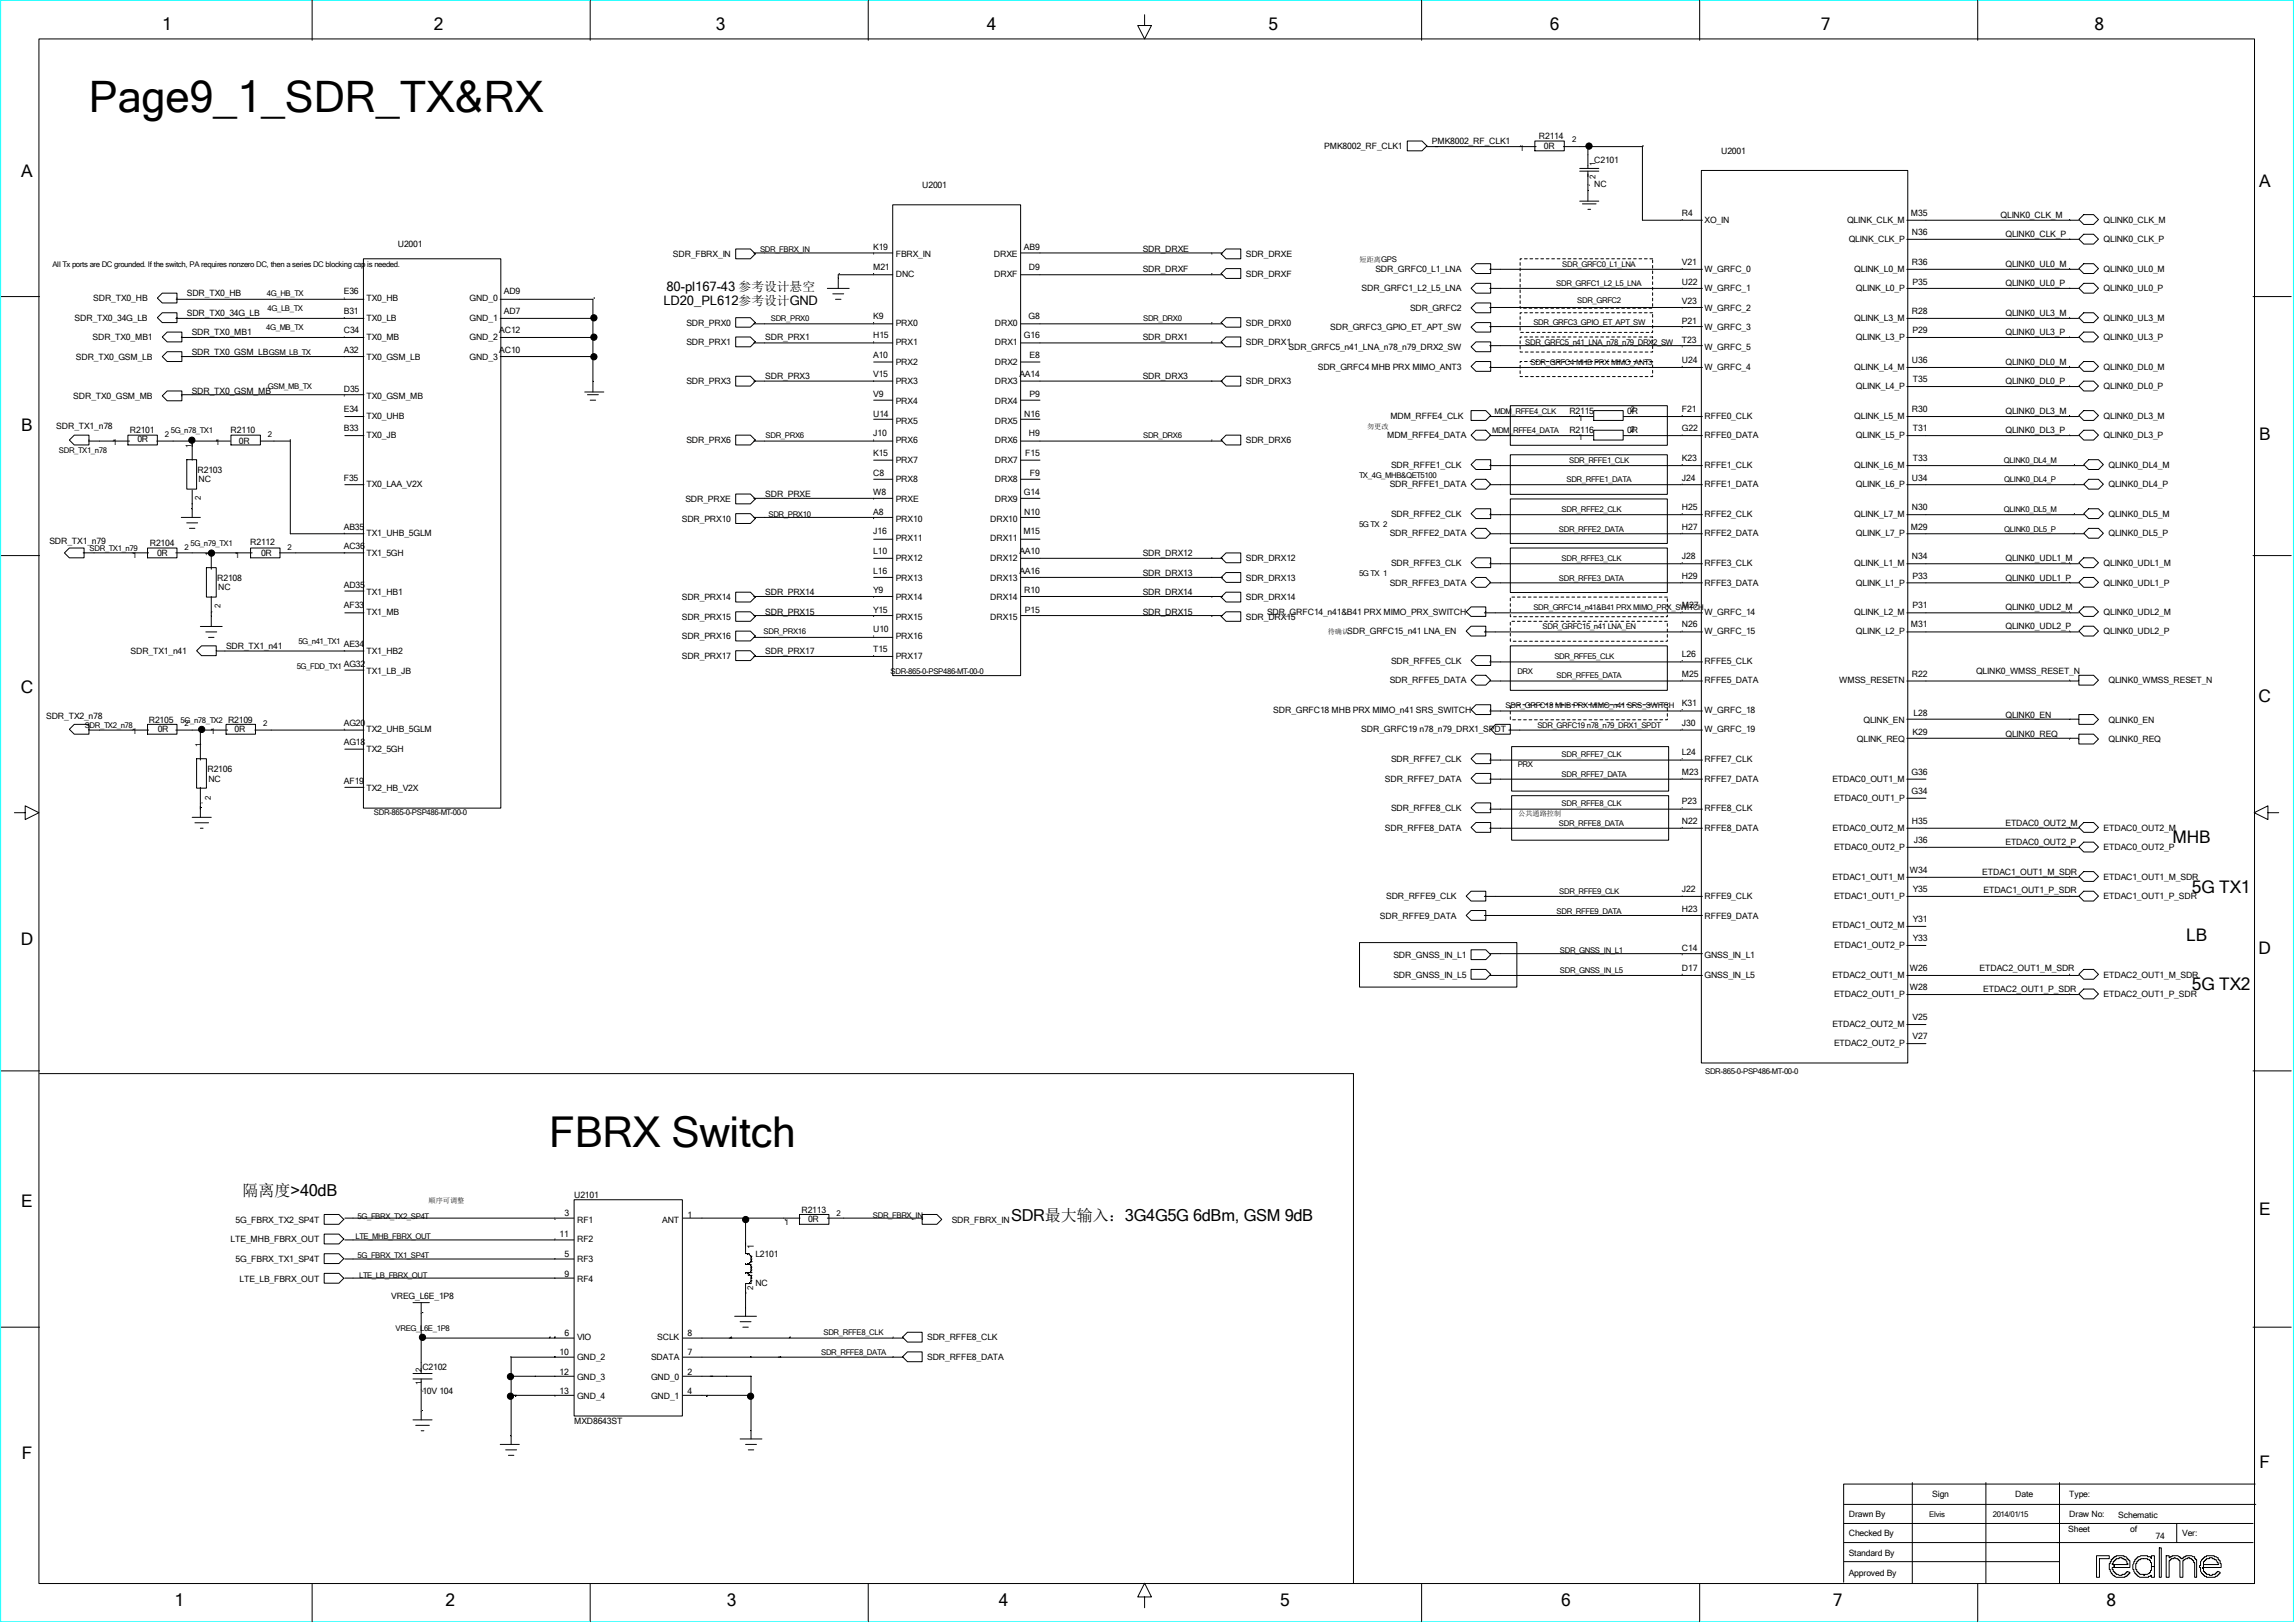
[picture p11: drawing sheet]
<svg xmlns="http://www.w3.org/2000/svg" width="297mm" height="210mm" viewBox="0 0 297 210" stroke-linecap="round" stroke-linejoin="round" font-family="sans-serif">
<defs><g id="words">
<text font-size="5.6" x="11.5" y="14.5">Page9_1_SDR_TX&amp;RX</text>
<text font-size="5.5" x="71.1" y="148.4">FBRX Switch</text>
<g font-size="2.2">
<text x="21" y="3.8">1</text>
<text x="56.1" y="3.8">2</text>
<text x="92.6" y="3.8">3</text>
<text x="127.7" y="3.8">4</text>
<text x="164.2" y="3.8">5</text>
<text x="200.6" y="3.8">6</text>
<text x="235.7" y="3.8">7</text>
<text x="271" y="3.8">8</text>
<text x="2.8" y="23">A</text>
<text x="292.4" y="24.1">A</text>
<text x="2.8" y="55.8">B</text>
<text x="292.4" y="56.9">B</text>
<text x="2.7" y="89.7">C</text>
<text x="292.3" y="90.8">C</text>
<text x="281.2" y="109.1">MHB</text>
<text x="283.7" y="115.5">5G TX1</text>
<text x="2.7" y="122.3">D</text>
<text x="282.9" y="121.8">LB</text>
<text x="292.3" y="123.4">D</text>
<text x="283.7" y="128.1">5G TX2</text>
<text x="2.8" y="156.1">E</text>
<text x="292.4" y="157.3">E</text>
<text x="2.8" y="188.8">F</text>
<text x="292.4" y="189.9">F</text>
<text x="22.6" y="207.8">1</text>
<text x="57.7" y="207.8">2</text>
<text x="94.1" y="207.8">3</text>
<text x="129.3" y="207.8">4</text>
<text x="165.7" y="207.8">5</text>
<text x="202" y="207.8">6</text>
<text x="237.2" y="207.8">7</text>
<text x="272.6" y="207.8">8</text>
</g>
<g font-size="2.1">
<text x="31.4" y="154.8">隔离度&gt;40dB</text>
<text x="130.8" y="157.9">SDR最大输入：3G4G5G 6dBm, GSM 9dB</text>
</g>
<g font-size="1.7">
<text x="85.9" y="39.5">LD20_PL612参考设计GND</text>
<text x="86.2" y="37.6">80-pl167-43 参考设计悬空</text>
</g>
<g font-size="1.1">
<text x="171.4" y="19.3">PMK8002_RF_CLK1</text>
<text x="185.3" y="18.6">PMK8002_RF_CLK1</text>
<text x="199.2" y="18">R2114</text>
<text x="199.8" y="19.2">0R</text>
<text x="206.3" y="21.1">C2101</text>
<text x="222.7" y="19.9">U2001</text>
<text x="119.4" y="24.4">U2001</text>
<text x="206.3" y="24.2">NC</text>
<text x="217.7" y="27.9">R4</text>
<text x="220.6" y="28.8">XO_IN</text>
<text x="239" y="28.8">QLINK_CLK_M</text>
<text x="247.3" y="27.9">M35</text>
<text x="258.9" y="28.2">QLINK0_CLK_M</text>
<text x="272.2" y="28.8">QLINK0_CLK_M</text>
<text x="51.5" y="32">U2001</text>
<text x="87.1" y="33.3">SDR_FBRX_IN</text>
<text x="113" y="32.4">K19</text>
<text x="113" y="34.9">M21</text>
<text x="115.9" y="33.3">FBRX_IN</text>
<text x="115.9" y="35.8">DNC</text>
<text x="128.6" y="33.3">DRXE</text>
<text x="128.7" y="35.8">DRXF</text>
<text x="132.5" y="32.4">AB9</text>
<text x="133.2" y="34.9">D9</text>
<text x="147.9" y="32.6">SDR_DRXE</text>
<text x="147.9" y="35.2">SDR_DRXF</text>
<text x="161.2" y="33.3">SDR_DRXE</text>
<text x="161.2" y="35.8">SDR_DRXF</text>
<text x="178" y="35.2">SDR_GRFC0_L1_LNA</text>
<text x="217.7" y="34.3">V21</text>
<text x="220.6" y="35.2">W_GRFC_0</text>
<text x="239.3" y="31.4">QLINK_CLK_P</text>
<text x="240" y="35.2">QLINK_L0_M</text>
<text x="247.4" y="34.3">R36</text>
<text x="247.4" y="30.5">N36</text>
<text x="259.5" y="30.7">QLINK0_CLK_P</text>
<text x="259.5" y="34.5">QLINK0_UL0_M</text>
<text x="272.2" y="31.4">QLINK0_CLK_P</text>
<text x="272.2" y="35.2">QLINK0_UL0_M</text>
<text x="9.7" y="41.5">SDR_TX0_34G_LB</text>
<text x="12.1" y="39">SDR_TX0_HB</text>
<text x="24.2" y="38.3">SDR_TX0_HB</text>
<text x="24.2" y="40.9">SDR_TX0_34G_LB</text>
<text x="44.5" y="40.6">B31</text>
<text x="44.5" y="38.1">E36</text>
<text x="47.4" y="39">TX0_HB</text>
<text x="47.4" y="41.5">TX0_LB</text>
<text x="60.8" y="39">GND_0</text>
<text x="60.8" y="41.5">GND_1</text>
<text x="65.2" y="40.6">AD7</text>
<text x="65.2" y="38.1">AD9</text>
<text x="113" y="41.3">K9</text>
<text x="133.1" y="41.3">G8</text>
<text x="176.2" y="37.7">SDR_GRFC1_L2_L5_LNA</text>
<text x="182.5" y="40.2">SDR_GRFC2</text>
<text x="217.7" y="39.4">V23</text>
<text x="217.7" y="41.9">P21</text>
<text x="217.7" y="36.8">U22</text>
<text x="220.6" y="37.7">W_GRFC_1</text>
<text x="220.6" y="40.2">W_GRFC_2</text>
<text x="240" y="41.5">QLINK_L3_M</text>
<text x="240.2" y="37.7">QLINK_L0_P</text>
<text x="247.4" y="40.6">R28</text>
<text x="247.5" y="36.8">P35</text>
<text x="259.5" y="37.1">QLINK0_UL0_P</text>
<text x="259.5" y="40.9">QLINK0_UL3_M</text>
<text x="272.2" y="37.7">QLINK0_UL0_P</text>
<text x="272.2" y="41.5">QLINK0_UL3_M</text>
<text x="9.8" y="46.6">SDR_TX0_GSM_LB</text>
<text x="12" y="44">SDR_TX0_MB1</text>
<text x="24.8" y="43.4">SDR_TX0_MB1</text>
<text x="24.8" y="45.9">SDR_TX0_GSM_LBGSM_LB_TX</text>
<text x="44.5" y="45.7">A32</text>
<text x="44.5" y="43.1">C34</text>
<text x="47.4" y="44">TX0_MB</text>
<text x="47.4" y="46.6">TX0_GSM_LB</text>
<text x="60.8" y="44">GND_2</text>
<text x="60.8" y="46.6">GND_3</text>
<text x="64.6" y="45.7">AC10</text>
<text x="64.6" y="43.1">AC12</text>
<text x="88.8" y="44.6">SDR_PRX1</text>
<text x="88.8" y="42.1">SDR_PRX0</text>
<text x="99" y="44">SDR_PRX1</text>
<text x="113" y="43.8">H15</text>
<text x="113" y="46.3">A10</text>
<text x="115.9" y="42.1">PRX0</text>
<text x="115.9" y="44.6">PRX1</text>
<text x="115.9" y="47.2">PRX2</text>
<text x="128.7" y="42.1">DRX0</text>
<text x="128.7" y="44.6">DRX1</text>
<text x="128.7" y="47.2">DRX2</text>
<text x="132.5" y="43.8">G16</text>
<text x="133.2" y="46.3">E8</text>
<text x="147.9" y="44">SDR_DRX1</text>
<text x="161.2" y="44.6">SDR_DRX1</text>
<text x="161.2" y="42.1">SDR_DRX0</text>
<text x="166.8" y="45.3">SDR_GRFC5_n41_LNA_n78_n79_DRX2_SW</text>
<text x="170.5" y="47.8">SDR_GRFC4 MHB PRX MIMO_ANT3</text>
<text x="172.1" y="42.7">SDR_GRFC3_GPIO_ET_APT_SW</text>
<text x="217.7" y="44.4">T23</text>
<text x="217.7" y="46.9">U24</text>
<text x="220.6" y="42.7">W_GRFC_3</text>
<text x="220.6" y="45.3">W_GRFC_5</text>
<text x="220.6" y="47.8">W_GRFC_4</text>
<text x="240" y="47.8">QLINK_L4_M</text>
<text x="240.2" y="44">QLINK_L3_P</text>
<text x="247.4" y="46.9">U36</text>
<text x="247.5" y="43.1">P29</text>
<text x="259.5" y="43.4">QLINK0_UL3_P</text>
<text x="259.5" y="47.2">QLINK0_DL0_M</text>
<text x="272.2" y="44">QLINK0_UL3_P</text>
<text x="272.2" y="47.8">QLINK0_DL0_M</text>
<text x="9.5" y="51.6">SDR_TX0_GSM_MB</text>
<text x="24.8" y="51">SDR_TX0_GSM_MB</text>
<text x="44.5" y="50.7">D35</text>
<text x="44.5" y="53.3">E34</text>
<text x="47.4" y="51.6">TX0_GSM_MB</text>
<text x="88.8" y="49.7">SDR_PRX3</text>
<text x="99" y="49.1">SDR_PRX3</text>
<text x="113" y="48.8">V15</text>
<text x="113" y="51.4">V9</text>
<text x="113" y="53.9">U14</text>
<text x="115.9" y="49.7">PRX3</text>
<text x="115.9" y="52.3">PRX4</text>
<text x="128.7" y="49.7">DRX3</text>
<text x="128.7" y="52.3">DRX4</text>
<text x="131.9" y="48.8">AA14</text>
<text x="132.6" y="53.9">N16</text>
<text x="133.2" y="51.4">P9</text>
<text x="147.9" y="49.1">SDR_DRX3</text>
<text x="161.2" y="49.7">SDR_DRX3</text>
<text x="203.1" y="53.5">R2115</text>
<text x="210.6" y="53.5">0R</text>
<text x="217.7" y="53.3">F21</text>
<text x="240.2" y="50.4">QLINK_L4_P</text>
<text x="247.4" y="53.3">R30</text>
<text x="247.5" y="49.5">T35</text>
<text x="259.5" y="49.7">QLINK0_DL0_P</text>
<text x="259.5" y="53.5">QLINK0_DL3_M</text>
<text x="272.2" y="50.4">QLINK0_DL0_P</text>
<text x="7.3" y="55.6">SDR_TX1_n78</text>
<text x="16.8" y="56">R2101</text>
<text x="17.8" y="57.2">0R</text>
<text x="29.8" y="56">R2110</text>
<text x="30.9" y="57.4">0R</text>
<text x="44.5" y="55.8">B33</text>
<text x="47.4" y="54.2">TX0_UHB</text>
<text x="47.4" y="56.7">TX0_JB</text>
<text x="88.8" y="57.3">SDR_PRX6</text>
<text x="113" y="56.5">J10</text>
<text x="113" y="59">K15</text>
<text x="115.9" y="54.8">PRX5</text>
<text x="115.9" y="57.3">PRX6</text>
<text x="115.9" y="59.9">PRX7</text>
<text x="128.7" y="54.8">DRX5</text>
<text x="128.7" y="57.3">DRX6</text>
<text x="128.7" y="59.9">DRX7</text>
<text x="132.7" y="59">F15</text>
<text x="133.2" y="56.5">H9</text>
<text x="161.2" y="57.3">SDR_DRX6</text>
<text x="179.5" y="56.7">MDM_RFFE4_DATA</text>
<text x="179.9" y="54.2">MDM_RFFE4_CLK</text>
<text x="203.1" y="56.1">R2116</text>
<text x="210.6" y="56.1">0R</text>
<text x="217.7" y="59.6">K23</text>
<text x="217.7" y="55.8">G22</text>
<text x="220.6" y="54.2">RFFE0_CLK</text>
<text x="220.6" y="56.7">RFFE0_DATA</text>
<text x="240" y="54.2">QLINK_L5_M</text>
<text x="240.2" y="56.7">QLINK_L5_P</text>
<text x="247.5" y="59.6">T33</text>
<text x="247.5" y="55.8">T31</text>
<text x="259.5" y="56.1">QLINK0_DL3_P</text>
<text x="272.2" y="54.2">QLINK0_DL3_M</text>
<text x="272.2" y="56.7">QLINK0_DL3_P</text>
<text x="25.6" y="61.2">R2103</text>
<text x="25.7" y="62.4">NC</text>
<text x="44.5" y="62.2">F35</text>
<text x="47.4" y="63.1">TX0_LAA_V2X</text>
<text x="88.7" y="65">SDR_PRXE</text>
<text x="99" y="64.3">SDR_PRXE</text>
<text x="113" y="61.5">C8</text>
<text x="113" y="64.1">W8</text>
<text x="115.9" y="62.4">PRX8</text>
<text x="115.9" y="65">PRXE</text>
<text x="128.7" y="62.4">DRX8</text>
<text x="128.7" y="65">DRX9</text>
<text x="132.5" y="64.1">G14</text>
<text x="133.3" y="61.5">F9</text>
<text x="179.9" y="63.1">SDR_RFFE1_DATA</text>
<text x="180" y="60.5">SDR_RFFE1_CLK</text>
<text x="217.7" y="62.2">J24</text>
<text x="217.7" y="66">H25</text>
<text x="220.6" y="63.1">RFFE1_DATA</text>
<text x="220.6" y="60.5">RFFE1_CLK</text>
<text x="240" y="60.5">QLINK_L6_M</text>
<text x="240.2" y="63.1">QLINK_L6_P</text>
<text x="247.4" y="62.2">U34</text>
<text x="247.4" y="66">N30</text>
<text x="272.9" y="60.5">QLINK0_DL4_M</text>
<text x="272.9" y="63.1">QLINK0_DL4_P</text>
<text x="6.4" y="70.4">SDR_TX1_n79</text>
<text x="19.4" y="70.6">R2104</text>
<text x="20.3" y="72">0R</text>
<text x="32.4" y="70.6">R2112</text>
<text x="33.8" y="71.9">0R</text>
<text x="44.5" y="71.1">AC36</text>
<text x="44.5" y="68.5">AB35</text>
<text x="47.4" y="69.4">TX1_UHB_5GLM</text>
<text x="47.4" y="72">TX1_5GH</text>
<text x="88.2" y="67.5">SDR_PRX10</text>
<text x="113" y="66.6">A8</text>
<text x="113" y="69.2">J16</text>
<text x="113" y="71.7">L10</text>
<text x="115.9" y="67.5">PRX10</text>
<text x="115.9" y="70">PRX11</text>
<text x="128.2" y="67.5">DRX10</text>
<text x="128.2" y="70">DRX11</text>
<text x="131.9" y="71.7">AA10</text>
<text x="132.4" y="69.2">M15</text>
<text x="132.6" y="66.6">N10</text>
<text x="147.9" y="72">SDR_DRX12</text>
<text x="179.9" y="69.4">SDR_RFFE2_DATA</text>
<text x="180" y="66.9">SDR_RFFE2_CLK</text>
<text x="217.7" y="68.5">H27</text>
<text x="220.6" y="69.4">RFFE2_DATA</text>
<text x="220.6" y="66.9">RFFE2_CLK</text>
<text x="240" y="66.9">QLINK_L7_M</text>
<text x="240.2" y="69.4">QLINK_L7_P</text>
<text x="247.3" y="68.5">M29</text>
<text x="272.9" y="66.9">QLINK0_DL5_M</text>
<text x="272.9" y="69.4">QLINK0_DL5_P</text>
<text x="28.1" y="75.1">R2108</text>
<text x="28.2" y="76.4">NC</text>
<text x="44.5" y="76.1">AD35</text>
<text x="47.4" y="77">TX1_HB1</text>
<text x="88.2" y="77.7">SDR_PRX14</text>
<text x="99" y="77">SDR_PRX14</text>
<text x="113" y="74.2">L16</text>
<text x="113" y="76.8">Y9</text>
<text x="115.9" y="72.6">PRX12</text>
<text x="115.9" y="75.1">PRX13</text>
<text x="115.9" y="77.7">PRX14</text>
<text x="128.2" y="72.6">DRX12</text>
<text x="128.2" y="75.1">DRX13</text>
<text x="128.2" y="77.7">DRX14</text>
<text x="131.9" y="74.2">AA16</text>
<text x="132.6" y="76.8">R10</text>
<text x="147.9" y="74.5">SDR_DRX13</text>
<text x="147.9" y="77">SDR_DRX14</text>
<text x="161.2" y="72.6">SDR_DRX12</text>
<text x="161.2" y="75.1">SDR_DRX13</text>
<text x="161.2" y="77.7">SDR_DRX14</text>
<text x="179.9" y="75.8">SDR_RFFE3_DATA</text>
<text x="180" y="73.2">SDR_RFFE3_CLK</text>
<text x="217.7" y="72.3">J28</text>
<text x="217.7" y="74.9">H29</text>
<text x="220.6" y="75.8">RFFE3_DATA</text>
<text x="220.6" y="73.2">RFFE3_CLK</text>
<text x="240" y="73.2">QLINK_L1_M</text>
<text x="240.2" y="75.8">QLINK_L1_P</text>
<text x="247.4" y="72.3">N34</text>
<text x="247.5" y="74.9">P33</text>
<text x="259.5" y="72.6">QLINK0_UDL1_M</text>
<text x="259.5" y="75.1">QLINK0_UDL1_P</text>
<text x="272.2" y="73.2">QLINK0_UDL1_M</text>
<text x="272.2" y="75.8">QLINK0_UDL1_P</text>
<text x="29.3" y="84">SDR_TX1_n41</text>
<text x="44.5" y="78.7">AF33</text>
<text x="44.5" y="83.7">AE34</text>
<text x="47.4" y="79.6">TX1_MB</text>
<text x="88.2" y="82.7">SDR_PRX16</text>
<text x="88.2" y="80.2">SDR_PRX15</text>
<text x="99" y="79.5">SDR_PRX15</text>
<text x="113" y="79.3">Y15</text>
<text x="113" y="81.8">U10</text>
<text x="115.9" y="80.2">PRX15</text>
<text x="115.9" y="82.7">PRX16</text>
<text x="128.2" y="80.2">DRX15</text>
<text x="132.6" y="79.3">P15</text>
<text x="147.9" y="79.5">SDR_DRX15</text>
<text x="161.2" y="80.2">SDR_DRX15</text>
<text x="164" y="79.6">SDR_GRFC14_n41&amp;B41 PRX MIMO_PRX_SWITCH</text>
<text x="174.3" y="82.1">SDR_GRFC15_n41 LNA_EN</text>
<text x="217.7" y="81.2">N26</text>
<text x="217.7" y="78.7">M27</text>
<text x="220.6" y="79.6">W_GRFC_14</text>
<text x="220.6" y="82.1">W_GRFC_15</text>
<text x="240" y="79.6">QLINK_L2_M</text>
<text x="240.2" y="82.1">QLINK_L2_P</text>
<text x="247.3" y="81.2">M31</text>
<text x="247.5" y="78.7">P31</text>
<text x="259.5" y="81.4">QLINK0_UDL2_P</text>
<text x="259.5" y="78.9">QLINK0_UDL2_M</text>
<text x="272.2" y="79.6">QLINK0_UDL2_M</text>
<text x="272.2" y="82.1">QLINK0_UDL2_P</text>
<text x="16.9" y="84.6">SDR_TX1_n41</text>
<text x="47.4" y="84.6">TX1_HB2</text>
<text x="47.4" y="87.2">TX1_LB_JB</text>
<text x="88.2" y="85.2">SDR_PRX17</text>
<text x="99" y="84.6">SDR_PRX17</text>
<text x="113" y="84.4">T15</text>
<text x="115.9" y="85.2">PRX17</text>
<text x="179.9" y="88.4">SDR_RFFE5_DATA</text>
<text x="180" y="85.9">SDR_RFFE5_CLK</text>
<text x="217.7" y="87.5">M25</text>
<text x="217.7" y="85">L26</text>
<text x="220.6" y="85.9">RFFE5_CLK</text>
<text x="220.6" y="88.4">RFFE5_DATA</text>
<text x="238" y="88.4">WMSS_RESETN</text>
<text x="247.4" y="87.5">R22</text>
<text x="255.7" y="87.2">QLINK0_WMSS_RESET_N</text>
<text x="272.9" y="88.4">QLINK0_WMSS_RESET_N</text>
<text x="6" y="93">SDR_TX2_n78</text>
<text x="19.3" y="93.6">R2105</text>
<text x="20.4" y="94.7">0R</text>
<text x="30.4" y="94.7">0R</text>
<text x="44.5" y="93.9">AG20</text>
<text x="47.4" y="94.8">TX2_UHB_5GLM</text>
<text x="164.8" y="92.2">SDR_GRFC18 MHB PRX MIMO_n41 SRS_SWITCH</text>
<text x="176.2" y="94.7">SDR_GRFC19 n78_n79_DRX1_SPDT</text>
<text x="217.7" y="93.9">J30</text>
<text x="217.7" y="91.3">K31</text>
<text x="220.6" y="92.2">W_GRFC_18</text>
<text x="220.6" y="94.8">W_GRFC_19</text>
<text x="241.2" y="93.5">QLINK_EN</text>
<text x="247.5" y="95.2">K29</text>
<text x="247.6" y="92.6">L28</text>
<text x="259.5" y="92.9">QLINK0_EN</text>
<text x="259.5" y="95.4">QLINK0_REQ</text>
<text x="272.9" y="93.5">QLINK0_EN</text>
<text x="26.8" y="99.9">R2106</text>
<text x="27" y="101.1">NC</text>
<text x="44.5" y="101.5">AF19</text>
<text x="44.5" y="96.4">AG18</text>
<text x="47.4" y="97.3">TX2_5GH</text>
<text x="179.2" y="101.1">SDR_RFFE7_DATA</text>
<text x="180" y="98.6">SDR_RFFE7_CLK</text>
<text x="217.7" y="100.2">M23</text>
<text x="217.7" y="97.7">L24</text>
<text x="220.6" y="98.6">RFFE7_CLK</text>
<text x="220.6" y="101.1">RFFE7_DATA</text>
<text x="237.1" y="101.1">ETDAC0_OUT1_M</text>
<text x="240.3" y="96">QLINK_REQ</text>
<text x="247.4" y="100.2">G36</text>
<text x="272.9" y="96">QLINK0_REQ</text>
<text x="47.4" y="102.4">TX2_HB_V2X</text>
<text x="179.2" y="107.5">SDR_RFFE8_DATA</text>
<text x="180" y="104.9">SDR_RFFE8_CLK</text>
<text x="217.7" y="106.6">N22</text>
<text x="217.7" y="104">P23</text>
<text x="220.6" y="104.9">RFFE8_CLK</text>
<text x="220.6" y="107.5">RFFE8_DATA</text>
<text x="237.1" y="107.5">ETDAC0_OUT2_M</text>
<text x="237.3" y="103.7">ETDAC0_OUT1_P</text>
<text x="247.4" y="102.8">G34</text>
<text x="247.4" y="106.6">H35</text>
<text x="259.5" y="106.8">ETDAC0_OUT2_M</text>
<text x="272.2" y="107.5">ETDAC0_OUT2_M</text>
<text x="237.1" y="113.8">ETDAC1_OUT1_M</text>
<text x="237.3" y="110">ETDAC0_OUT2_P</text>
<text x="247.2" y="112.9">W34</text>
<text x="247.7" y="109.1">J36</text>
<text x="256.5" y="113.2">ETDAC1_OUT1_M_SDR</text>
<text x="259.5" y="109.4">ETDAC0_OUT2_P</text>
<text x="272.2" y="110">ETDAC0_OUT2_P</text>
<text x="272.2" y="113.8">ETDAC1_OUT1_M_SDR</text>
<text x="178.6" y="118.9">SDR_RFFE9_DATA</text>
<text x="179.4" y="116.4">SDR_RFFE9_CLK</text>
<text x="217.7" y="115.5">J22</text>
<text x="217.7" y="118">H23</text>
<text x="220.6" y="116.4">RFFE9_CLK</text>
<text x="220.6" y="118.9">RFFE9_DATA</text>
<text x="237.3" y="116.4">ETDAC1_OUT1_P</text>
<text x="247.5" y="119.2">Y31</text>
<text x="247.5" y="115.5">Y35</text>
<text x="256.7" y="115.6">ETDAC1_OUT1_P_SDR</text>
<text x="272.2" y="116.4">ETDAC1_OUT1_P_SDR</text>
<text x="180.3" y="123.9">SDR_GNSS_IN_L1</text>
<text x="217.7" y="123.1">C14</text>
<text x="217.7" y="125.6">D17</text>
<text x="220.6" y="123.9">GNSS_IN_L1</text>
<text x="237.1" y="120.1">ETDAC1_OUT2_M</text>
<text x="237.3" y="122.7">ETDAC1_OUT2_P</text>
<text x="247.2" y="125.6">W26</text>
<text x="247.5" y="121.8">Y33</text>
<text x="256.2" y="125.7">ETDAC2_OUT1_M_SDR</text>
<text x="180.3" y="126.5">SDR_GNSS_IN_L5</text>
<text x="220.6" y="126.5">GNSS_IN_L5</text>
<text x="237.1" y="126.5">ETDAC2_OUT1_M</text>
<text x="237.3" y="129">ETDAC2_OUT1_P</text>
<text x="247.2" y="128.1">W28</text>
<text x="247.5" y="131.9">V25</text>
<text x="256.7" y="128.4">ETDAC2_OUT1_P_SDR</text>
<text x="272.2" y="126.5">ETDAC2_OUT1_M_SDR</text>
<text x="272.2" y="129">ETDAC2_OUT1_P_SDR</text>
<text x="237.1" y="132.8">ETDAC2_OUT2_M</text>
<text x="237.3" y="135.4">ETDAC2_OUT2_P</text>
<text x="247.5" y="134.5">V27</text>
<text x="74.3" y="155">U2101</text>
<text x="29.8" y="160.7">LTE_MHB_FBRX_OUT</text>
<text x="30.5" y="158.2">5G_FBRX_TX2_SP4T</text>
<text x="72.4" y="160.1">11</text>
<text x="73" y="157.3">3</text>
<text x="74.7" y="158.2">RF1</text>
<text x="74.7" y="160.7">RF2</text>
<text x="85.7" y="158.2">ANT</text>
<text x="89" y="157.6">1</text>
<text x="97.5" y="161.6" transform="rotate(-90 97.5 161.6)">1</text>
<text x="103.7" y="157">R2113</text>
<text x="104.6" y="158.2">0R</text>
<text x="123.2" y="158.2">SDR_FBRX_IN</text>
<text x="30.5" y="163.3">5G_FBRX_TX1_SP4T</text>
<text x="31" y="165.8">LTE_LB_FBRX_OUT</text>
<text x="73" y="165.2">9</text>
<text x="73" y="162.6">5</text>
<text x="74.7" y="163.3">RF3</text>
<text x="74.7" y="165.8">RF4</text>
<text x="97.8" y="162.6">L2101</text>
<text x="97.8" y="166.5">NC</text>
<text x="50.6" y="168.1">VREG_L6E_1P8</text>
<text x="73" y="172.8">6</text>
<text x="74.7" y="173.4">VIO</text>
<text x="85.1" y="173.4">SCLK</text>
<text x="89" y="172.8">8</text>
<text x="120" y="173.4">SDR_RFFE8_CLK</text>
<text x="54.7" y="177.2">C2102</text>
<text x="72.4" y="177.9">12</text>
<text x="72.4" y="175.3">10</text>
<text x="74.7" y="176">GND_2</text>
<text x="74.7" y="178.5">GND_3</text>
<text x="84.3" y="178.5">GND_0</text>
<text x="84.3" y="176">SDATA</text>
<text x="89" y="175.3">7</text>
<text x="89" y="177.9">2</text>
<text x="120" y="176">SDR_RFFE8_DATA</text>
<text x="54.7" y="180.4">10V 104</text>
<text x="72.4" y="180.4">13</text>
<text x="74.3" y="184.2">MXD8643ST</text>
<text x="74.7" y="181.1">GND_4</text>
<text x="84.3" y="181.1">GND_1</text>
<text x="89" y="180.4">4</text>
<text x="239.3" y="196.3">Drawn By</text>
<text x="250" y="193.7">Sign</text>
<text x="260.8" y="193.7">Date</text>
<text x="267.8" y="193.7">Type:</text>
<text x="267.8" y="196.3">Draw No:</text>
<text x="274.1" y="196.4">Schematic</text>
<text x="239.3" y="198.8">Checked By</text>
<text x="239.3" y="201.3">Standard By</text>
<text x="239.3" y="203.9">Approved By</text>
<text x="267.7" y="198.3">Sheet</text>
<text x="275.7" y="198.3">of</text>
<text x="279" y="199.2">74</text>
<text x="282.4" y="198.8">Ver:</text>
</g>
<g font-size="1">
<text x="196.7" y="19.5">1</text>
<text x="203.4" y="18.4">2</text>
<text x="206.5" y="23.2" transform="rotate(-90 206.5 23.2)">2</text>
<text x="206.5" y="21.4" transform="rotate(-90 206.5 21.4)">1</text>
<text x="6.8" y="34.5">All Tx ports are DC grounded. If the switch, PA requires nonzero DC, then a series DC blocking cap is needed.</text>
<text x="98.4" y="32.6">SDR_FBRX_IN</text>
<text x="202.2" y="34.5">SDR_GRFC0_L1_LNA</text>
<text x="34.5" y="38.3">4G_HB_TX</text>
<text x="34.6" y="40.2">4G_LB_TX</text>
<text x="99.8" y="41.5">SDR_PRX0</text>
<text x="147.9" y="41.5">SDR_DRX0</text>
<text x="201.4" y="37.1">SDR_GRFC1_L2_L5_LNA</text>
<text x="204.1" y="39.3">SDR_GRFC2</text>
<text x="34.5" y="42.7">4G_MB_TX</text>
<text x="197.4" y="44.6">SDR_GRFC5_n41_LNA_n78_n79_DRX2_SW</text>
<text x="198.1" y="47.2">SDR_GRFC4 MHB PRX MIMO_ANT3</text>
<text x="198.4" y="42">SDR_GRFC3_GPIO_ET_APT_SW</text>
<text x="34.7" y="50.4">GSM_MB_TX</text>
<text x="193.4" y="53.5">MDM_RFFE4_CLK</text>
<text x="211" y="53.3">2</text>
<text x="7.6" y="58.6">SDR_TX1_n78</text>
<text x="14.6" y="57.6">1</text>
<text x="21.3" y="56.5">2</text>
<text x="22.1" y="56.1">5G_n78_TX1</text>
<text x="24.8" y="58" transform="rotate(-90 24.8 58)">1</text>
<text x="27.9" y="57.6">1</text>
<text x="34.7" y="56.5">2</text>
<text x="99.1" y="56.7">SDR_PRX6</text>
<text x="147.9" y="56.7">SDR_DRX6</text>
<text x="193.1" y="56.1">MDM_RFFE4_DATA</text>
<text x="203.1" y="59.9">SDR_RFFE1_CLK</text>
<text x="204.3" y="54.4">1</text>
<text x="204.3" y="57">1</text>
<text x="211" y="55.9">2</text>
<text x="259.3" y="59.9">QLINK0_DL4_M</text>
<text x="26" y="64.8" transform="rotate(-90 26 64.8)">2</text>
<text x="175.9" y="61.8">TX_4G_MHB&amp;QET5100</text>
<text x="202.7" y="62.4">SDR_RFFE1_DATA</text>
<text x="259.4" y="62.4">QLINK0_DL4_P</text>
<text x="11.6" y="71.3">SDR_TX1_n79</text>
<text x="23.9" y="71.1">2</text>
<text x="24.6" y="70.7">5G_n79_TX1</text>
<text x="27.3" y="71.9" transform="rotate(-90 27.3 71.9)">1</text>
<text x="37.2" y="71.1">2</text>
<text x="99.5" y="66.9">SDR_PRX10</text>
<text x="175.9" y="68.1">5G TX 2</text>
<text x="201.7" y="68.8">SDR_RFFE2_DATA</text>
<text x="202.1" y="66.2">SDR_RFFE2_CLK</text>
<text x="259.3" y="66.2">QLINK0_DL5_M</text>
<text x="259.4" y="68.8">QLINK0_DL5_P</text>
<text x="17.1" y="72.2">1</text>
<text x="30.4" y="72.2">1</text>
<text x="175.9" y="74.5">5G TX 1</text>
<text x="201.7" y="75.1">SDR_RFFE3_DATA</text>
<text x="202.1" y="72.6">SDR_RFFE3_CLK</text>
<text x="28.5" y="78.7" transform="rotate(-90 28.5 78.7)">2</text>
<text x="38.6" y="83.3">5G_n41_TX1</text>
<text x="98.8" y="82.1">SDR_PRX16</text>
<text x="198.4" y="78.9">SDR_GRFC14_n41&amp;B41 PRX MIMO_PRX_SWITCH</text>
<text x="199.6" y="81.4">SDR_GRFC15_n41 LNA_EN</text>
<text x="38.4" y="86.5">5G_FDD_TX1 AG32</text>
<text x="115.2" y="87.1">SDR-865-0-PSP486-MT-00-0</text>
<text x="196.4" y="87.1">DRX</text>
<text x="201.2" y="85.2">SDR_RFFE5_CLK</text>
<text x="201.5" y="87.8">SDR_RFFE5_DATA</text>
<text x="11" y="94.1">SDR_TX2_n78</text>
<text x="17.1" y="95">1</text>
<text x="23.4" y="93.5">5G_n78_TX2 R2109</text>
<text x="23.9" y="93.9">2</text>
<text x="27.3" y="95">1</text>
<text x="34" y="93.9">2</text>
<text x="194.8" y="91.6">SDR_GRFC18 MHB PRX MIMO_n41 SRS_SWITCH</text>
<text x="199" y="94.1">SDR_GRFC19 n78_n79_DRX1_SPDT</text>
<text x="26" y="96.7" transform="rotate(-90 26 96.7)">1</text>
<text x="196.4" y="99.2">PRX</text>
<text x="202.1" y="97.9">SDR_RFFE7_CLK</text>
<text x="202.1" y="100.5">SDR_RFFE7_DATA</text>
<text x="27.3" y="103.4" transform="rotate(-90 27.3 103.4)">2</text>
<text x="48.4" y="105.5">SDR-865-0-PSP486-MT-00-0</text>
<text x="201.7" y="106.8">SDR_RFFE8_DATA</text>
<text x="202.1" y="104.3">SDR_RFFE8_CLK</text>
<text x="201.5" y="118.2">SDR_RFFE9_DATA</text>
<text x="201.8" y="115.7">SDR_RFFE9_CLK</text>
<text x="201.9" y="123.3">SDR_GNSS_IN_L1</text>
<text x="201.9" y="125.8">SDR_GNSS_IN_L5</text>
<text x="220.7" y="138.9">SDR-865-0-PSP486-MT-00-0</text>
<text x="46" y="160.3">LTE_MHB_FBRX_OUT</text>
<text x="46.3" y="157.7">5G_FBRX_TX2_SP4T</text>
<text x="101.5" y="158.5">1</text>
<text x="108.3" y="157.4">2</text>
<text x="113" y="157.6">SDR_FBRX_IN</text>
<text x="46.3" y="162.8">5G_FBRX_TX1_SP4T</text>
<text x="46.5" y="165.3">LTE_LB_FBRX_OUT</text>
<text x="97.5" y="167" transform="rotate(-90 97.5 167)">2</text>
<text x="51.2" y="172.2">VREG_L6E_1P8</text>
<text x="106.6" y="172.8">SDR_RFFE8_CLK</text>
<text x="54.5" y="179.2" transform="rotate(-90 54.5 179.2)">1</text>
<text x="54.5" y="177.5" transform="rotate(-90 54.5 177.5)">2</text>
<text x="106.3" y="175.3">SDR_RFFE8_DATA</text>
<text x="249.7" y="196.3">Elvis</text>
<text x="257.9" y="196.3">2014/01/15</text>
</g>
<g font-size=".9">
<text x="175.9" y="33.9">短距离GPS</text>
<text x="176.9" y="55.5">勿更改</text>
<text x="171.8" y="82.1">待确认</text>
<text x="196.5" y="105.6">公共通路控制</text>
<text x="55.5" y="155.7">顺序可调整</text>
</g>
</g></defs>
<path d="M.1 0h296.7v209.8h-296.7z" fill="none" stroke="#0ff" stroke-width=".13"/>
<g fill="none" stroke="#000" stroke-width=".13">
<path d="M40.4 0v5.2M76.4 0v5.2M112.4 0v5.2M184 0v5.2M220 0v5.2M255.9 0v5.2M5 5h286.8v199.9h-286.8zM148.1 1.9v1.4h.9l-.9 1.7-.9-1.7h.9M182.1 18.2h1.9l.7 .7-.7 .6h-1.9zM184.7 19h14.1M198.6 18.2h3.8v1.3h-3.8zM202.3 19h10.2v9.5h7.8"/>
<path d="M205.5 19v2.8M.2 38.4h4.9M21 37.9h1.9v1.3h-1.9l-.6-.6zM22.8 38.7h24.3M47 33.5h17.8v71.1h-17.8zM64.7 38.7h12v12M95.2 32.2h1.9l.6 .7-.6 .6h-1.9zM97.5 32.7h18M107.1 37.3h2.8M107.8 38h1.4M108.1 38.7h.7M115.5 26.5h16.6v60.9h-16.6z"/>
<path d="M115.5 35.6h-7v1.7M132.1 32.7h26.1M132.1 35.6h26.1M158 32.9l.7-.7h1.9v1.3h-1.9zM158 35.4l.7-.6h1.9v1.2h-1.9zM191 34.1h1.9v1.3h-1.9l-.6-.6zM191 36.7h1.9v1.2h-1.9l-.6-.6zM191 39.2h1.9v1.3h-1.9l-.6-.7zM192.8 34.8h27.5M192.8 37.3h27.5M192.8 39.8h27.5M204.4 22.1h2.5"/>
<path d="M204.4 21.8h2.5M204.4 26h2.5M204.8 26.4h1.8M205.5 22.1v3.9M205.5 27.1h.3M220.2 22.1h26.7v115.4h-26.7zM246.8 34.8h22.2M246.8 37.3h22.2M246.8 28.5h22.2M246.8 31h22.2M269 30.9l.7-.6h1.2l.7 .6-.7 .7h-1.2zM269 34.8l.7-.7h1.2l.7 .7-.7 .6h-1.2z"/>
<path d="M269 37.3l.7-.6h1.2l.7 .6-.7 .6h-1.2zM269.7 27.8h1.2l.7 .6-.7 .6h-1.2l-.7-.6zM291.6 38.4h4.9M9 56.9l.6-.6h1.9v1.3h-1.9zM11.5 57.1h5.3M16.6 56.3h3.8v1.3h-3.8zM20.3 57.1h9.5M20.4 41.1l.6-.6h1.9v1.2h-1.9zM21 46.1l.6-.6h1.9v1.3h-1.9zM21.6 43h1.9v1.2h-1.9l-.6-.6zM21.6 50.6h1.9v1.3h-1.9l-.6-.7zM22.8 41.2h24.3"/>
<path d="M23.5 43.7h23.6M23.5 46.1h23.6M23.5 51.1h23.6M24.2 59.5h1.2v3.8h-1.2zM24.9 57.1v2.4M29.9 56.3h3.8v1.3h-3.8zM33.7 57.1h3.9v12h9.5M44.6 56.4h2.5M44.6 53.9h2.5M64.7 43.7h12M64.7 46.1h12M64.7 41.2h12"/>
<path d="M75.7 50.7h2.4M76 51.1h1.4M76.4 51.8h.7M95.2 43.6h1.9l.6 .6-.6 .7h-1.9zM95.2 48.7h1.9l.6 .6-.6 .7h-1.9zM95.2 56.3h1.9l.6 .6-.6 .7h-1.9zM95.2 41.1h1.9l.6 .6-.6 .6h-1.9zM97.5 57.1h18M97.5 44.4h18M97.5 49.3h18M97.5 41.9h18M113.1 51.8h2.4"/>
<path d="M113.1 46.8h2.4M113.1 54.2h2.4M113.1 59.5h2.4M132.1 57.1h26.1M132.1 44.4h26.1M132.1 49.3h26.1M132.1 51.8h2.5M132.1 41.9h26.1M132.1 46.8h2.5M132.1 54.2h2.5M132.1 59.5h2.5M158 44.2l.7-.6h1.9v1.3h-1.9z"/>
<path d="M158 49.3l.7-.6h1.9v1.3h-1.9zM158 56.9l.7-.6h1.9v1.3h-1.9zM158 41.7l.7-.6h1.9v1.2h-1.9zM190.4 53.1h1.9l.6 .7-.6 .6h-1.9zM190.4 42.3l.6-.6h1.9v1.3h-1.9zM190.4 47.4l.6-.6h1.9v1.2h-1.9zM191 44.2h1.9v1.3h-1.9l-.6-.6zM191 59.5h1.9v1.2h-1.9l-.6-.6zM191 55.7h1.3l.6 .6-.6 .6h-1.3l-.6-.6zM192.8 44.7h27.5M192.8 56.4h13.4M192.8 47.5h27.5"/>
<path d="M192.8 53.9h13.4M192.8 42.3h27.5M195.5 58.8h20.3v5.2h-20.3zM195.5 52.5h20.3v5.1h-20.3zM206.2 53.1h3.9v1.3h-3.9zM206.2 55.7h3.9v1.2h-3.9zM210.1 56.4h10.2M210.1 53.9h10.2M246.8 43.7h22.2M246.8 56.4h22.2M246.8 41.2h22.2M246.8 47.5h22.2"/>
<path d="M246.8 50h22.2M246.8 53.9h22.2M269 41.1l.7-.6h1.2l.7 .6-.7 .6h-1.2zM269 43.6l.7-.6h1.2l.7 .6-.7 .6h-1.2zM269 47.4l.7-.6h1.2l.7 .6-.7 .6h-1.2zM269 50l.7-.7h1.2l.7 .7-.7 .6h-1.2zM269 53.8l.7-.7h1.2l.7 .7-.7 .6h-1.2zM269 56.3l.7-.6h1.2l.7 .6-.7 .6h-1.2zM270.3 59.5h1.3l.6 .6-.6 .6h-1.3l-.6-.6zM.2 71.9h4.9M8.3 71.5l.7-.6h1.9v1.3h-1.9zM10.8 71.5h8.4"/>
<path d="M19.1 70.9h3.8v1.3h-3.8zM22.8 71.5h9.8M23.5 66.9h2.4M24.2 67.7h1.4M24.5 68.4h.7M24.9 63.4v3.5M26.7 73.4h1.3v3.9h-1.3zM27.3 71.5v2.2M27.3 77.2v3.9M32.4 70.9h3.8v1.3h-3.8zM36.2 71.5h10.9M44.6 62.7h2.5"/>
<path d="M44.6 79.3h2.5M44.6 76.5h2.5M95.2 63.9h1.9l.6 .7-.6 .6h-1.9zM95.2 76.6h1.9l.6 .7-.6 .6h-1.9zM95.2 79.2h1.9l.6 .6-.6 .6h-1.9zM95.2 66.5h1.9l.6 .6-.6 .6h-1.9zM97.5 64.5h18M97.5 79.6h18M97.5 66.9h18M97.5 77.2h18M113.1 62h2.4M113.1 69.8h2.4"/>
<path d="M113.1 72.2h2.4M113.1 74.7h2.4M132.1 64.5h2.5M132.1 79.6h26.1M132.1 62h2.5M132.1 66.9h2.5M132.1 69.8h2.5M132.1 72.2h26.1M132.1 74.7h26.1M132.1 77.2h26.1M158 79.8l.7-.6h1.9v1.2h-1.9zM158 72.2l.7-.7h1.9v1.3h-1.9z"/>
<path d="M158 74.7l.7-.6h1.9v1.3h-1.9zM158 77.3l.7-.7h1.9v1.3h-1.9zM189.7 79.2l.7-.7h1.9v1.3h-1.9zM190.4 66.5l.6-.7h1.9v1.3h-1.9zM191 72.2h1.9v1.2h-1.9l-.6-.6zM191 62h1.3l.6 .7-.6 .6h-1.3l-.6-.6zM191 68.4h1.3l.6 .6-.6 .6h-1.3l-.6-.6zM191 74.7h1.3l.6 .7-.6 .6h-1.3l-.6-.6zM192.1 79.3h28.2M192.8 60.2h27.5M192.8 66.6h27.5M192.8 72.9h27.5"/>
<path d="M192.8 62.7h27.5M192.8 69.1h27.5M192.8 75.4h27.5M195.5 64.6h20.3v5.7h-20.3zM195.5 70.9h20.3v5.8h-20.3zM246.8 60.2h22.9M246.8 66.6h22.9M246.8 72.9h22.2M246.8 62.7h22.9M246.8 69.1h22.9M246.8 75.4h22.2M246.8 79.3h22.2"/>
<path d="M269 72.8l.7-.6h1.2l.7 .6-.7 .6h-1.2zM269 75.4l.7-.7h1.2l.7 .7-.7 .6h-1.2zM269 79.2l.7-.7h1.2l.7 .7-.7 .6h-1.2zM270.3 62h1.3l.6 .7-.6 .6h-1.3l-.6-.6zM270.3 65.8h1.3l.6 .7-.6 .6h-1.3l-.6-.6zM270.3 68.4h1.3l.6 .6-.6 .6h-1.3l-.6-.6zM291.6 71.9h4.9M9.6 93.7h1.9v1.3h-1.9l-.6-.6zM11.5 94.5h7.7M19.1 93.7h3.8v1.3h-3.8zM22.8 94.5h6.7M25.4 84.2l.7-.6h1.9v1.2h-1.9z"/>
<path d="M25.4 98.2h1.3v3.8h-1.3zM25.9 81.1h2.9M25.9 94.5v3.8M26.6 81.8h1.4M27 82.5h.7M28 84.2h19.1M29.3 93.7h3.8v1.3h-3.8zM33 94.5h14.1M44.6 86.7h2.5M44.6 96.9h2.5M95.2 84.2h1.9l.6 .6-.6 .7h-1.9zM95.2 81.7h1.9l.6 .6-.6 .6h-1.9z"/>
<path d="M97.5 84.9h18M97.5 82.5h18M190.4 98.2l.6-.7h1.9v1.3h-1.9zM190.4 91.8l.6-.6h1.9v1.3h-1.9zM190.4 81h1.9v1.3h-1.9l-.7-.6zM191 84.8h1.9v1.3h-1.9l-.6-.6zM191 87.4h1.3l.6 .6-.6 .6h-1.3l-.6-.6zM192.1 81.8h28.2M192.8 85.6h27.5M192.8 98.3h27.5M192.8 88.1h27.5M192.8 92h27.5"/>
<path d="M193.5 93.7h2v1.3h-2l-.6-.6zM195.3 94.5h25M195.5 83.6h20.3v5.7h-20.3zM195.6 96.6h20.3v5.8h-20.3zM246.8 88.1h22.2M246.8 81.8h22.2M246.8 93.1h22.2M246.8 95.5h22.2M269 81.7l.7-.7h1.2l.7 .7-.7 .6h-1.2zM269 87.4h1.9l.7 .6-.7 .6h-1.9zM269 92.5h1.9l.7 .6-.7 .6h-1.9zM269 95h1.9l.7 .6-.7 .7h-1.9z"/>
<path d="M1.9 105.2h1.4v-.9l1.7 .9-1.7 .8v-.8M24.9 105.8h2.4M25.2 106.5h1.8M25.9 107.2h.4M25.9 101.9v3.9M44.6 101.9h2.5M189.7 116l.7-.7h1.9v1.3h-1.9zM190.4 117.8h1.9v1.3h-1.9l-.7-.7zM191 103.9h1.9v1.3h-1.9l-.6-.7zM191 106.4h1.9v1.3h-1.9l-.6-.6zM191 100.1h1.9v1.2h-1.9l-.6-.6zM192.1 116h28.2"/>
<path d="M192.1 118.5h28.2M192.8 107.2h27.5M192.8 100.8h27.5M192.8 104.7h27.5M195.6 103h20.3v5.7h-20.3zM246.8 107.2h22.2M246.8 109.6h22.2M246.8 113.5h22.2M246.8 116h22.2M246.8 100.8h2.4M246.8 103.3h2.4M246.8 119.9h2.4"/>
<path d="M269 107.1l.7-.7h1.2l.7 .7-.7 .6h-1.2zM269 109.6l.7-.6h1.2l.7 .6-.7 .6h-1.2zM269 113.4l.7-.6h1.2l.7 .6-.7 .6h-1.2zM269 116l.7-.7h1.2l.7 .7-.7 .6h-1.2zM293.5 105.2v-.9l-1.8 .9 1.8 .8v-.8h1.4M.2 138.6h4.9M5.1 138.9h170.1v66M175.9 122h20.4v5.7h-20.4zM190.4 122.9h1.9l.6 .6-.6 .7h-1.9zM190.4 125.4h1.9l.6 .7-.6 .6h-1.9zM192.8 123.4h27.5M192.8 126.2h27.5"/>
<path d="M246.8 126.2h22.2M246.8 122.3h2.4M246.8 128.7h22.2M246.8 132.6h2.4M246.8 135h2.4M269 126.1l.7-.7h1.2l.7 .7-.7 .6h-1.2zM269 128.6l.7-.6h1.2l.7 .6-.7 .6h-1.2zM291.6 138.6h4.9M42 157.1h1.9l.6 .7-.6 .6h-1.9zM42 159.7h1.9l.6 .6-.6 .7h-1.9zM44.6 157.6h29.7M74.3 155.2h14v28h-14z"/>
<path d="M88.4 157.6h15.1M96.5 157.6v4.6M103.5 157.1h3.8v1.3h-3.8zM107.1 157.6h12.3M119.3 157.1h1.9l.7 .7-.7 .6h-1.9zM.2 171.7h4.9M42 162.2h1.9l.6 .7-.6 .6h-1.9zM42 164.8h1.9l.6 .6-.6 .6h-1.9zM44.6 162.9h29.7M44.6 165.4h29.7M44.6 160.4h29.7M53.4 177.7h2.5"/>
<path d="M53.4 178.4h2.5M53.4 168.5h2.2M54.5 168.5v9.2M54.5 178.4v5.3M54.5 173.1h19.8M66.1 178.1h8.2M74.3 175.6h-8.2v11.3M88.4 178.1h8.8v8.1M88.4 173.1h28.5M88.4 175.6h28.5M95.1 170.3h2.8M95.8 171h1.4"/>
<path d="M96.1 171.7h.7M96.5 162.2h.1M96.5 163.6h.1M96.5 164.7h.1M96.5 163.6h.7v1.1M96.5 162.2h.3M96.5 164.7h.7M96.8 163.6h.1M96.8 162.2h.1M96.8 164.7h.1M96.8 166.1h.1M96.8 162.2l.4 .4"/>
<path d="M96.8 164.7v.3h.4M97.2 163.3h.1M97.2 162.9h.1M97.2 162.6h.1M97.2 164.7h.1M97.2 164.3h.1M97.2 164h.1M97.2 165.7h.1M97.2 165.4h.1M97.2 165h.1M97.2 165v1.1h-.7v4.2M97.2 163.3l-.4 .3"/>
<path d="M97.2 162.6v.7M116.8 173l.6-.6h1.9v1.3h-1.9zM116.8 175.6l.6-.7h1.9v1.3h-1.9zM291.6 171.7h4.9M53.4 183.7h2.5M53.8 184.4h1.8M54.5 185.1h.4M64.7 186.9h2.5M65.4 187.6h1.5M65.8 188.3h.7M66.1 180.5h8.2M88.4 180.5h8.8"/>
<path d="M95.8 186.2h2.8M96.5 186.9h1.4M96.8 187.6h.7M238.7 194.7h53.2M238.7 199.6h52.9M238.7 197.1h52.9M247.5 191.8v13.1M257 191.8v13.1M266.5 191.8v13.1M281.7 197.1v2.5M291.8 192h-53.2v12.7M40.4 204.9v4.9"/>
<path d="M76.4 204.9v4.9M112.4 204.9v4.9M148.1 206.6h.9l-.9-1.7-.9 1.7h.9v1.4M184 204.9v4.9M220 204.9v4.9M238.7 202.1h27.8M255.9 204.9v4.9M271.3 201.3h1.7v.4h-1.3v2.4h-.4zM273.2 201.8h.1v-.1l.3-.2v-.1h.3v-.1h1v.1h.2l.2 .3h.1v.1l.2 .1v.9h-2v-.4h1.8v-.1h-.1l-.2-.5h-.2v-.1h-.3v-.2h-.4v.2h-.3v.1h-.2v.1l-.2 .2v.2h-.2v.1h.3v.4h-.3v.3h.2v.2l.2 .2v.1h.2v.1h.2l.1 .1 .8-.1 .1-.2h.2v-.2l.3 .2v.1l-.2 .1-.1 .3h-.3v.1h-1.1l-.3-.1v-.2h-.1l-.2-.2h-.1l-.1-.5h-.1v-.8h.1zM276.4 201.7h.1l.1-.3h.3l.1-.1h.9v.1h.4l.1 .3v-.4h.4v1.4h-.4v-.5h-.1v-.3h-.1v-.1h-.3v-.1h-.9v.1h-.2v.1l-.3 .2v.2h-.1v.8h.1v.2h.1v.2h.2l.1 .2h.5v.1h.1v-.1h.4l.3-.1v-.1h.1v-.3h.1v-.5h.4v1.4h-.4v-.3h-.1v.2h-.3v.1h-1.1l-.3-.1-.1-.3h-.1v-.1h-.1l-.2-.3v-.2h-.1v-.7zM279.4 200.3h.3v3.8h-.3zM280.3 201.3h.4v.2h.1v-.1h.3v-.1h.8l.2 .1 .1 .3h.3l.1-.3h.3v-.1h.7l.2 .1h.2v.3l.3 .1v2.3h-.3v-1.9h-.1v-.3h-.1l-.2-.2h-.2v-.2h-.3v.2h-.2l-.3 .1v.1h-.1v2.2h-.4v-2.2h-.1l-.1-.2h-.3l-.1-.2h-.2v.2h-.3l-.2 .2h-.1v2.2h-.4z"/>
<path d="M284.9 201.8h.1v-.1l.3-.2v-.1h.2v-.1h1.1v.1l.5 .1v.3l.2 .1v.4h.1v.5h-2.2v-.4h1.9v-.2h-.2l-.1-.4-.5-.1v-.2h-.4v.2h-.4v.1h-.1v.1l-.2 .2v.7h-.2v.1h.2v.4l.2 .2v.1h.1v.1h.4v.1l.8-.1 .1-.2h.1v-.2l.4 .2v.1l-.2 .1-.2 .3h-.2v.1h-1.2v-.1h-.2v-.2h-.1l-.2-.2h-.1l-.1-.3v-.5h-.2z"/>
<circle cx="205.6" cy="18.9" r=".4"/>
<circle cx="24.8" cy="57" r=".4"/>
<circle cx="76.9" cy="41.1" r=".4"/>
<circle cx="76.9" cy="46.2" r=".4"/>
<circle cx="76.9" cy="43.6" r=".4"/>
<circle cx="27.4" cy="71.6" r=".4"/>
<circle cx="26.1" cy="94.4" r=".4"/>
<circle cx="96.5" cy="157.8" r=".4"/>
<circle cx="54.7" cy="173" r=".4"/>
<circle cx="66.1" cy="178.1" r=".4"/>
<circle cx="66.1" cy="180.7" r=".4"/>
<circle cx="97.1" cy="180.7" r=".4"/>
</g>
<g fill="#000">
<circle cx="205.6" cy="18.9" r=".41"/>
<circle cx="24.8" cy="57" r=".41"/>
<circle cx="76.9" cy="46.2" r=".41"/>
<circle cx="76.9" cy="41.1" r=".41"/>
<circle cx="76.9" cy="43.6" r=".41"/>
<circle cx="27.4" cy="71.6" r=".41"/>
<circle cx="26.1" cy="94.4" r=".41"/>
<circle cx="96.5" cy="157.8" r=".41"/>
<circle cx="54.7" cy="173" r=".41"/>
<circle cx="66.1" cy="178.1" r=".41"/>
<circle cx="66.1" cy="180.7" r=".41"/>
<circle cx="97.1" cy="180.7" r=".41"/>
</g>
<path d="M196.7 33.5h17.2v6.4h-17.2zM196.7 43.6h17.2v2h-17.2zM196.7 40.5h17.2v2.5h-17.2zM196.7 46.8h17.2v1.9h-17.2zM195.5 77.3h20.3v2.5h-20.3zM195.5 91.2h20.3v1.9h-20.3zM195.5 80.4h20.3v2.6h-20.3z" fill="none" stroke="#000" stroke-width=".13" stroke-dasharray=".4 .4 .4 .4 .4 .4 .4 .4"/>
<use href="#words"/>
</svg>
